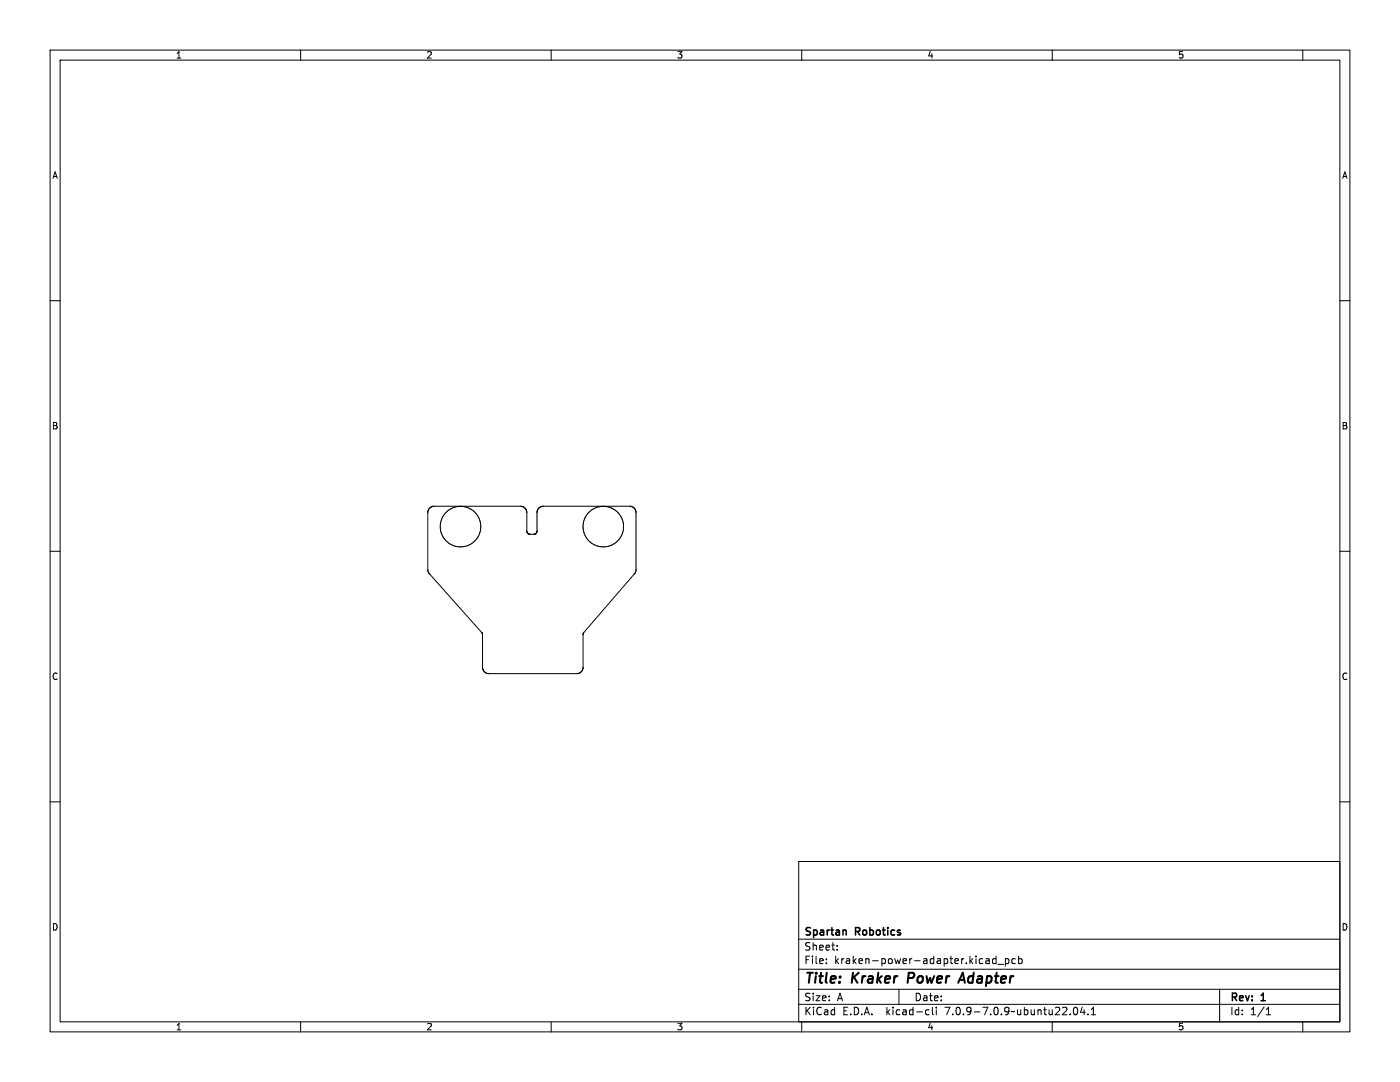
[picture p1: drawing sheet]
<svg xmlns="http://www.w3.org/2000/svg" width="279mm" height="216mm" viewBox="0 0 279 216" stroke-linecap="round" stroke-linejoin="round" font-family="sans-serif">
<defs><g id="words">
<g font-size="2.8">
<text x="160.4" y="196.8">Title:</text>
<text x="170.1" y="196.8">Kraker</text>
<text x="182" y="196.8">Power</text>
<text x="193.2" y="196.8">Adapter</text>
</g>
<g font-size="2.1">
<text x="160.4" y="189.9">Sheet:</text>
<text x="160.4" y="187.1">Spartan</text>
<text x="170.8" y="187.1">Robotics</text>
<text x="160.4" y="192.6">File:</text>
<text x="166.5" y="192.6">kraken-power-adapter.kicad_pcb</text>
<text x="160.4" y="202.8">KiCad</text>
<text x="160.4" y="200">Size:</text>
<text x="167" y="200">A</text>
<text x="168.1" y="202.8">E.D.A.</text>
<text x="177" y="202.8">kicad-cli</text>
<text x="182.4" y="200">Date:</text>
<text x="188.9" y="202.8">7.0.9-7.0.9~ubuntu22.04.1</text>
<text x="245.4" y="200.2">Rev:</text>
<text x="245.4" y="202.8">Id:</text>
<text x="249.5" y="202.8">1/1</text>
<text x="251.8" y="200.2">1</text>
</g>
<g font-size="1.8">
<text x="35" y="11.9">1</text>
<text x="85" y="11.9">2</text>
<text x="135" y="11.9">3</text>
<text x="185" y="11.9">4</text>
<text x="235" y="11.9">5</text>
<text x="10.3" y="35.9">A</text>
<text x="267.7" y="35.9">A</text>
<text x="10.3" y="85.9">B</text>
<text x="267.7" y="85.9">B</text>
<text x="10.3" y="135.9">C</text>
<text x="267.7" y="135.9">C</text>
<text x="10.3" y="185.9">D</text>
<text x="267.7" y="185.9">D</text>
<text x="35" y="205.8">1</text>
<text x="85" y="205.8">2</text>
<text x="135" y="205.8">3</text>
<text x="185" y="205.8">4</text>
<text x="235" y="205.8">5</text>
</g>
</g></defs>
<g fill="none" stroke="#000" stroke-width=".2">
<path d="M10 10h259.4v195.9h-259.4zM12 12h255.4v191.9h-255.4zM60 10v2M110 10v2M160 10v2M210 10v2M260 10v2M10 60h2M267.4 60h2M10 110h2M105.1 106v-4l-.3-.6-.7-.4h-17.5l-.7 .2-.4 .6-.1 11.9 .1 .5 10.6 12M105.1 106h.1"/>
<path d="M105.1 106l.1 .2M105.2 106.2h.1M105.2 106.2v.1M105.2 106.3h.1M105.3 106.3v.1M105.3 106.4h.1M105.3 106.4l.1 .1M105.4 106.5h.1M105.5 106.5h.1M105.5 106.5l.1 .1M105.6 106.6h.1M105.7 106.6h.1"/>
<path d="M106.6 106.6h-.9M106.6 106.6h.1M106.7 106.6h-.1M106.7 106.6h.1M106.8 106.6h-.1M106.8 106.6h.1M106.8 106.5v.1M106.8 106.5h.1M106.9 106.5h-.1M106.9 106.5h.1M107 106.4l-.1 .1M107 106.4h.1"/>
<path d="M107 106.3v.1M107.1 106.3h-.1M107.1 106.3h.1M107.1 106.2v.1M107.1 106.2h.1M107.2 106.1l-.1 .1M107.2 106.1h.1M107.2 106v.1M107.2 106v-4l.3-.6 .7-.4h17.5l.7 .2 .4 .5 .1 .6v11.4l-.1 .5-10.3 12M107.2 106h.1M267.4 110h2M96.1 126.2h.1"/>
<path d="M96.2 126.2v.1M96.2 126.3h.1M96.2 126.3v.1M96.2 126.4h.1M96.3 126.4h.1M96.3 126.4v.1M96.3 126.5h.1M96.3 126.5v.1M96.3 126.6h.1M96.3 126.6v6.6l.4 .8M96.7 134v.1M116.4 126.6v6.7l-.3 .6-.6 .4-17.9 .1-.9-.3"/>
<path d="M116.4 126.6h.1M116.4 126.5v.1M116.4 126.5h.1M116.4 126.4v.1M116.4 126.4h.1M116.4 126.3v.1M116.4 126.3h.1M116.5 126.3h-.1M116.5 126.3h.1M116.5 126.2v.1M116.5 126.2h.1M10 160h2"/>
<path d="M267.4 160h2M159.4 171.9h108v32h-108zM159.4 197.4h108M159.4 193.4h108M159.4 187.4h108M164.9 192.1v.2M164.9 191.4v.1M167.1 189.4v.2M167.1 188.7v.1M179.4 197.4v3M198.8 190.8v1.5M198.8 191.4l-.4-.1-.3 .3 .1 .6h.6"/>
<path d="M199.1 192.4h1.2M200.6 191.4l.5-.1 .3 .3-.2 .6h-.6M200.6 191.3v1.5M202.6 191.4l-.4-.1-.3 .3 .2 .6h.5M203.3 191.4l.4-.1 .3 .3-.1 .6h-.6M203.3 190.8v1.5M243.4 197.4v6.5M60 203.9v2M110 203.9v2M159.4 200.4h108M160 203.9v2M185 201.5l.4 .1"/>
<path d="M185.4 202.4l-.4 .1M186.1 201v1.3l.2 .2M186.9 201v.1M186.9 201.5v1M210 203.9v2M214.4 201.1l.2-.1a.8 .8 0 0 1 .5 .7 .8 .8 0 0 1-.5 .8 1 1 0 0 1-.2-1.4zM216 200.9l-.4 1.1h1M216.4 201.5v1M217.1 202.3v.2M217.8 202.5h.8M217.8 201.4l.4-.4v1.5M252.7 202.5h.9"/>
<path d="M252.7 201.4l.4-.4v1.5M260 203.9v2"/>
<circle cx="91.9" cy="105.1" r="4"/>
<circle cx="120.4" cy="105.1" r="4"/>
</g>
<path d="M181.4 194.1l-.3 2M191.2 196.1l.9-2 .5 2M191.5 195.5h.9" fill="none" stroke="#000" stroke-width=".4"/>
<path d="M168.7 185.6l.2 .2v.8" fill="none" stroke="#000" stroke-width=".3"/>
<use href="#words"/>
</svg>
